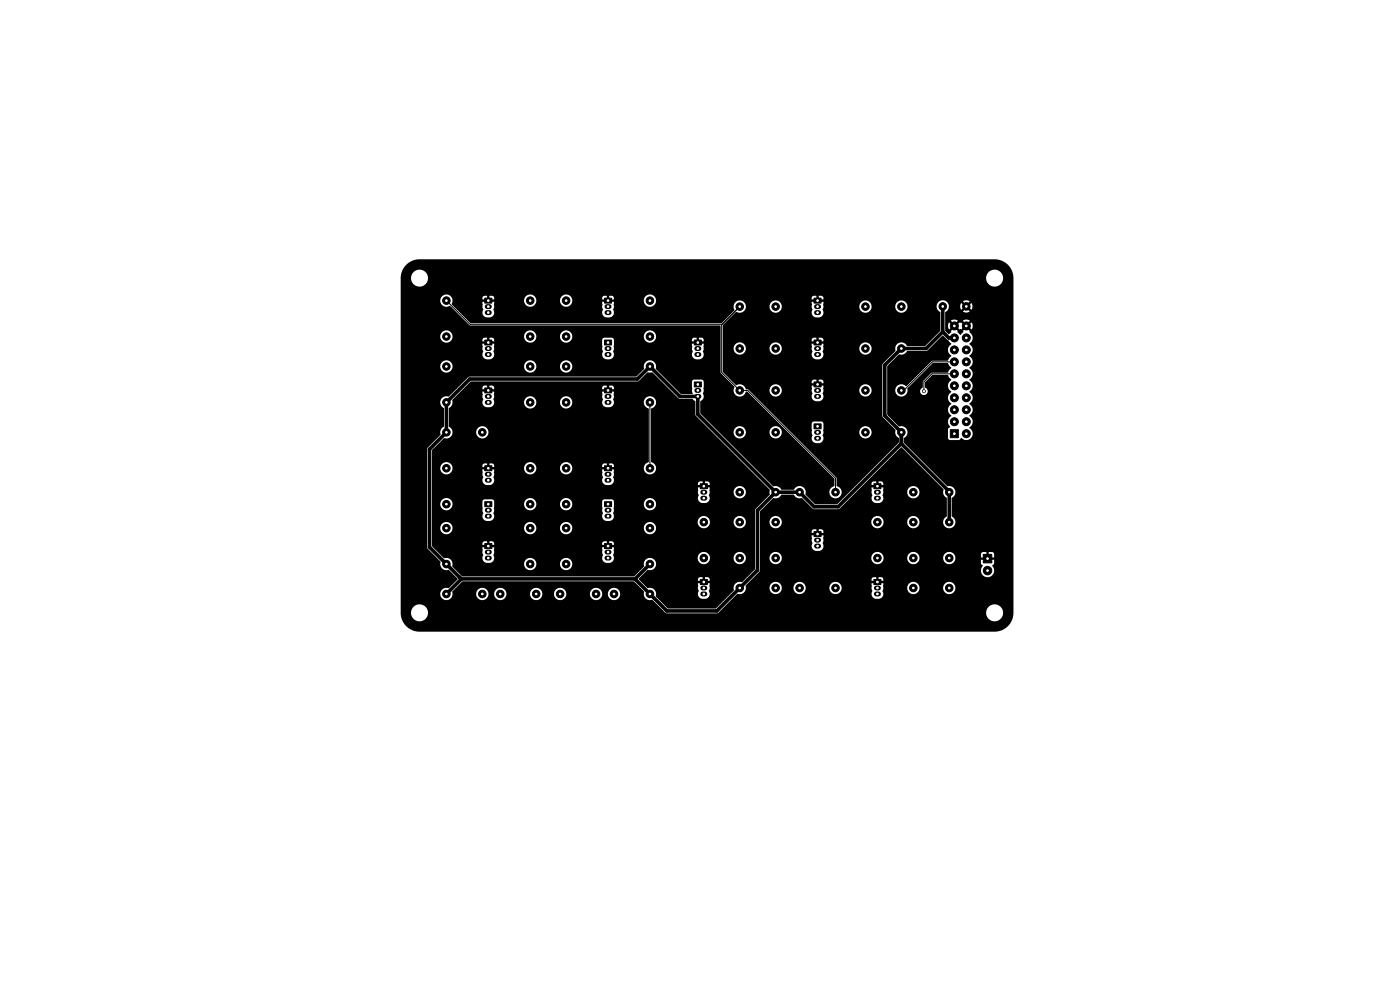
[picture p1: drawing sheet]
<svg xmlns="http://www.w3.org/2000/svg" width="297mm" height="210mm" viewBox="0 0 297 210" stroke-linecap="round" stroke-linejoin="round" font-family="sans-serif">
<g fill="#000" stroke="#000" stroke-width=".21">
<path d="M102.8 72.1h1.5v1.1h-1.5zM102.8 63.2h1.5v1.1h-1.5zM128.2 72.1h1.5v1.1h-1.5zM128.2 63.2h1.5v1.1h-1.5zM147.3 72.1h1.5v1.1h-1.5zM172.7 63.2h1.5v1.1h-1.5zM172.7 72.1h1.5v1.1h-1.5zM102.8 98.8h1.5v1.1h-1.5zM102.8 82.3h1.5v1h-1.5zM128.2 82.3h1.5v1h-1.5zM128.2 98.8h1.5v1.1h-1.5zM147.3 81h1.5v1.1h-1.5z"/>
<path d="M172.7 81h1.5v1.1h-1.5zM172.7 89.9h1.5v1.1h-1.5zM201.6 91.2h1.7v1.7h-1.7zM102.8 106.4h1.5v1.1h-1.5zM102.8 115.3h1.5v1.1h-1.5zM128.2 115.3h1.5v1.1h-1.5zM128.2 106.4h1.5v1.1h-1.5zM148.6 102.6h1.5v1.1h-1.5zM172.7 112.8h1.5v1h-1.5zM185.4 102.6h1.5v1.1h-1.5zM208.6 117.6h1.8v1.8h-1.8zM148.6 122.9h1.5v1.1h-1.5z"/>
<path d="M185.4 122.9h1.5v1.1h-1.5z"/>
<circle cx="94.7" cy="77.7" r=".8"/>
<circle cx="94.7" cy="71.4" r=".8"/>
<circle cx="94.7" cy="63.8" r=".8"/>
<circle cx="112.5" cy="71.4" r=".8"/>
<circle cx="112.5" cy="77.7" r=".8"/>
<circle cx="112.5" cy="63.8" r=".8"/>
<circle cx="120.1" cy="77.7" r=".8"/>
<circle cx="120.1" cy="71.4" r=".8"/>
<circle cx="120.1" cy="63.8" r=".8"/>
<circle cx="137.9" cy="71.4" r=".8"/>
<circle cx="137.9" cy="63.8" r=".8"/>
<circle cx="137.9" cy="77.7" r=".8"/>
<circle cx="156.9" cy="65" r=".8"/>
<circle cx="156.9" cy="73.9" r=".8"/>
<circle cx="164.5" cy="65" r=".8"/>
<circle cx="164.5" cy="73.9" r=".8"/>
<circle cx="183.6" cy="73.9" r=".8"/>
<circle cx="183.6" cy="65" r=".8"/>
<circle cx="191.2" cy="73.9" r=".8"/>
<circle cx="191.2" cy="65" r=".8"/>
<circle cx="200" cy="65" r=".8"/>
<circle cx="202.5" cy="71.7" r=".85"/>
<circle cx="202.5" cy="79.3" r=".85"/>
<circle cx="202.5" cy="74.2" r=".85"/>
<circle cx="202.5" cy="69.1" r=".85"/>
<circle cx="202.5" cy="76.8" r=".85"/>
<circle cx="205" cy="76.8" r=".85"/>
<circle cx="205" cy="74.2" r=".85"/>
<circle cx="205" cy="71.7" r=".85"/>
<circle cx="205" cy="79.3" r=".85"/>
<circle cx="205" cy="69.1" r=".85"/>
<circle cx="205" cy="65" r=".8"/>
<circle cx="94.7" cy="99.3" r=".8"/>
<circle cx="94.7" cy="91.7" r=".8"/>
<circle cx="94.7" cy="85.4" r=".8"/>
<circle cx="102.3" cy="91.7" r=".8"/>
<circle cx="112.5" cy="99.3" r=".8"/>
<circle cx="112.5" cy="85.4" r=".8"/>
<circle cx="120.1" cy="99.3" r=".8"/>
<circle cx="120.1" cy="85.4" r=".8"/>
<circle cx="137.9" cy="85.4" r=".8"/>
<circle cx="137.9" cy="99.3" r=".8"/>
<circle cx="156.9" cy="91.7" r=".8"/>
<circle cx="156.9" cy="82.8" r=".8"/>
<circle cx="164.5" cy="91.7" r=".8"/>
<circle cx="164.5" cy="82.8" r=".8"/>
<circle cx="183.6" cy="82.8" r=".8"/>
<circle cx="183.6" cy="91.7" r=".8"/>
<circle cx="191.2" cy="91.7" r=".8"/>
<circle cx="191.2" cy="82.8" r=".8"/>
<circle cx="196" cy="83" r=".3"/>
<circle cx="202.5" cy="84.4" r=".85"/>
<circle cx="202.5" cy="81.8" r=".85"/>
<circle cx="202.5" cy="89.5" r=".85"/>
<circle cx="202.5" cy="86.9" r=".85"/>
<circle cx="205" cy="89.5" r=".85"/>
<circle cx="205" cy="86.9" r=".85"/>
<circle cx="205" cy="84.4" r=".85"/>
<circle cx="205" cy="81.8" r=".85"/>
<circle cx="205" cy="92" r=".85"/>
<circle cx="94.7" cy="119.6" r=".8"/>
<circle cx="94.7" cy="106.9" r=".8"/>
<circle cx="94.7" cy="112" r=".8"/>
<circle cx="112.5" cy="106.9" r=".8"/>
<circle cx="112.5" cy="112" r=".8"/>
<circle cx="112.5" cy="119.6" r=".8"/>
<circle cx="120.1" cy="119.6" r=".8"/>
<circle cx="120.1" cy="106.9" r=".8"/>
<circle cx="120.1" cy="112" r=".8"/>
<circle cx="137.9" cy="112" r=".8"/>
<circle cx="137.9" cy="119.6" r=".8"/>
<circle cx="137.9" cy="106.9" r=".8"/>
<circle cx="149.3" cy="118.4" r=".8"/>
<circle cx="149.3" cy="110.8" r=".8"/>
<circle cx="156.9" cy="104.4" r=".8"/>
<circle cx="156.9" cy="118.4" r=".8"/>
<circle cx="156.9" cy="110.8" r=".8"/>
<circle cx="164.5" cy="104.4" r=".8"/>
<circle cx="164.5" cy="110.8" r=".8"/>
<circle cx="164.5" cy="118.4" r=".8"/>
<circle cx="169.6" cy="104.4" r=".8"/>
<circle cx="177.2" cy="104.4" r=".8"/>
<circle cx="186.1" cy="118.4" r=".8"/>
<circle cx="186.1" cy="110.8" r=".8"/>
<circle cx="193.8" cy="118.4" r=".8"/>
<circle cx="193.8" cy="104.4" r=".8"/>
<circle cx="193.8" cy="110.8" r=".8"/>
<circle cx="201.4" cy="118.4" r=".8"/>
<circle cx="201.4" cy="104.4" r=".8"/>
<circle cx="201.4" cy="110.8" r=".8"/>
<circle cx="94.7" cy="126" r=".8"/>
<circle cx="102.3" cy="126" r=".8"/>
<circle cx="106.1" cy="126" r=".8"/>
<circle cx="113.7" cy="126" r=".8"/>
<circle cx="118.8" cy="126" r=".8"/>
<circle cx="126.4" cy="126" r=".8"/>
<circle cx="130.3" cy="126" r=".8"/>
<circle cx="137.9" cy="126" r=".8"/>
<circle cx="156.9" cy="124.7" r=".8"/>
<circle cx="164.5" cy="124.7" r=".8"/>
<circle cx="169.6" cy="124.7" r=".8"/>
<circle cx="177.2" cy="124.7" r=".8"/>
<circle cx="193.8" cy="124.7" r=".8"/>
<circle cx="201.4" cy="124.7" r=".8"/>
<circle cx="209.5" cy="121" r=".9"/>
</g>
<g fill="none" stroke="#000" stroke-width="1.1">
<path d="M103.4 65h.4M103.4 66.3h.4M103.4 73.9h.4M103.4 75.2h.4M128.8 65h.4M128.8 66.3h.4M128.8 73.9h.4M128.8 75.2h.4M147.8 73.9h.5M147.8 75.2h.5M173.2 65h.5M173.2 66.3h.5"/>
<path d="M173.2 73.9h.5M173.2 75.2h.5M103.4 84.1h.4M103.4 85.4h.4M128.8 84.1h.4M128.8 85.4h.4M147.8 82.8h.5M147.8 84.1h.5M173.2 82.8h.5M173.2 84.1h.5M173.2 91.7h.5M173.2 93h.5"/>
<path d="M103.4 117.1h.4M103.4 118.4h.4M103.4 108.2h.4M103.4 109.5h.4M103.4 100.6h.4M103.4 101.9h.4M128.8 117.1h.4M128.8 118.4h.4M128.8 108.2h.4M128.8 109.5h.4M128.8 100.6h.4M128.8 101.9h.4"/>
<path d="M149.1 104.4h.4M149.1 105.7h.4M173.2 114.6h.5M173.2 115.8h.5M185.9 104.4h.5M185.9 105.7h.5M149.1 124.7h.4M149.1 126h.4M185.9 124.7h.5M185.9 126h.5"/>
</g>
<path d="M200 70.4l-3.5 3.5h-5.3l-3.5 3.6v10.7l3.5 3.5v2.4l10.2 10.2v6.5M200 65v5.4M200 70.4l1.3 1.3h1.2M191.2 94.1l-13.4 13.4h-5.1l-3.1-3.1h-5.1M137.9 119.7l-3.2 3.1M164.5 104.4l-3.8 3.9v12.7l-8.6 8.6h-10.6l-6.8-6.8M164.5 104.4l-16.5-16.5v-3.8h-3.8l-6.3-6.4-2.7 2.7h-35.5l-5 5v6.3l-3.6 3.6v20.8l6.8 6.7-3.2 3.2M97.8 122.8h36.9" fill="none" stroke="#000" stroke-width=".76"/>
<path d="M94.7 63.8l5 5h53.5M156.9 65l-3.8 3.9v10.1l3.8 3.8h1.7l18.6 18.7v2.9M202.5 76.8h-4.7l-6.1 6h-.5M202.5 76.8h.1M202.5 79.3h-4.8l-1.7 1.7v2M137.9 85.4v13.9" fill="none" stroke="#000" stroke-width=".21"/>
<path d="M86 56.3l1.5-1 1.5-.3h122l1.6 .3a4 4 0 0 1 2 1.9l.4 1.8v71l-.3 1.5a4 4 0 0 1-2.3 2.2l-1.4 .3h-122l-1.5-.3a4 4 0 0 1-2.2-2.2l-.3-1.6h2.2a1.8 1.8 0 0 0 2.5 1.8 1.8 1.8 0 0 0 .4-3.1 1.8 1.8 0 0 0-2.9 1v.3h-2.2v-34.7h5.6v20.9l2.9 3.1a1.38 1.38 0 0 0 .3 1.4 1.38 1.38 0 0 0 1.4 .3l1.9 1.9-1.9 2a1.31 1.31 0 0 0-1.8 .9 1.31 1.31 0 0 0 1.2 1.6 1.31 1.31 0 0 0 1.4-1.4h5v.2a1.3 1.3 0 0 0 1.4 1.2 1.3 1.3 0 0 0 1.2-1.4h1.2v.2a1.3 1.3 0 0 0 1.4 1.2 1.3 1.3 0 0 0 1.2-1.4h5v.2a1.3 1.3 0 0 0 1.5 1.2 1.3 1.3 0 0 0 1.2-1.4h2.4v.2a1.3 1.3 0 0 0 1.4 1.2 1.3 1.3 0 0 0 1.2-1.4h5v.2a1.3 1.3 0 0 0 1.5 1.2 1.3 1.3 0 0 0 1.2-1.4h1.2v.2a1.3 1.3 0 0 0 1.9 1 1.3 1.3 0 0 0 0-2.2 1.3 1.3 0 0 0-1.9 1h-1.2l-.1-.2a1.3 1.3 0 0 0-1.3-1 1.3 1.3 0 0 0-1.3 1.2h-5v-.2a1.3 1.3 0 0 0-1.4-1 1.3 1.3 0 0 0-1.2 1.2h-2.4l-.1-.2a1.3 1.3 0 0 0-1.3-1 1.3 1.3 0 0 0-1.3 1.2h-5v-.2a1.3 1.3 0 0 0-1.4-1 1.3 1.3 0 0 0-1.2 1.2h-1.2v-.2a1.3 1.3 0 0 0-1.4-1 1.3 1.3 0 0 0-1.2 1.2h-5l-.1-.4 2.3-2.2h36.2l2.3 2.2a1.38 1.38 0 0 0 .3 1.4 1.38 1.38 0 0 0 1.4 .4l3 2.8h10.7l.4-.2h56.7v.2a1.8 1.8 0 0 0 2.7 1.4 1.8 1.8 0 0 0 0-3 1.8 1.8 0 0 0-2.7 1.4h-56.7l3.9-3.9a1.39 1.39 0 0 0 1.8-1.4h5v.2a1.3 1.3 0 0 0 1.5 1.2 1.3 1.3 0 0 0 1.2-1.4h2.4v.2a1.3 1.3 0 0 0 1.4 1.2 1.3 1.3 0 0 0 1.2-1.4h5v.2a1.3 1.3 0 0 0 1.5 1.2 1.3 1.3 0 0 0 1.2-1.4h6.3v.2a.84 .84 0 0 1 0 1.1 1.03 1.03 0 0 0 .9 1.1h.9a1.17 1.17 0 0 0 .5-1.7l.2-.7h5.1a1.3 1.3 0 0 0 1.3 1.4 1.3 1.3 0 0 0 1.3-1.4h5v.2a1.3 1.3 0 0 0 2 1 1.3 1.3 0 0 0 0-2.2 1.3 1.3 0 0 0-2 1h-5l-.1-.2a1.3 1.3 0 0 0-1.3-1 1.3 1.3 0 0 0-1.2 1.2h-5.1v-.9h-1v-.5h1l-.1-.5-.4-.3h-.5v.8h-.5v-.8l-.9 .2-.1 .6h1v.5h-1v.9h-6.3a1.3 1.3 0 0 0-1.4-1.2 1.3 1.3 0 0 0-1.3 1.2h-5v-.2a1.3 1.3 0 0 0-1.4-1 1.3 1.3 0 0 0-1.2 1.2h-2.4l-.1-.2a1.3 1.3 0 0 0-1.3-1 1.3 1.3 0 0 0-1.3 1.2h-5v-.4l2.9-2.9 .1-.4h46.9a1.43 1.43 0 0 0 2 1.4 1.43 1.43 0 0 0 .4-2.4l.4-.4v-.7h-1v-.5h1l-.1-.9-.3-.3h-.7v1h-.6v-1h-.6l-.4 .3-.1 .9h1v.5h-1v.7l.4 .5-.4 .9h-46.9v-2.6h2v.2a1.3 1.3 0 0 0 1.5 1.2 1.3 1.3 0 0 0 1.2-1.4h18.9v.2a1.3 1.3 0 0 0 1.4 1.2 1.3 1.3 0 0 0 1.2-1.4h5.1v.2a1.3 1.3 0 0 0 1.4 1.2 1.3 1.3 0 0 0 1.2-1.4h5v.2a1.3 1.3 0 0 0 2 1 1.3 1.3 0 0 0 0-2.2 1.3 1.3 0 0 0-2 1h-5l-.1-.2a1.3 1.3 0 0 0-1.3-1 1.3 1.3 0 0 0-1.2 1.2h-5.1v-.2a1.3 1.3 0 0 0-1.4-1 1.3 1.3 0 0 0-1.2 1.2h-18.9l-.1-.2a1.3 1.3 0 0 0-1.3-1 1.3 1.3 0 0 0-1.3 1.2h-2v-3.8h11v.2a.84 .84 0 0 1 0 1 1.03 1.03 0 0 0 .9 1.2l.9-.1a1.14 1.14 0 0 0 .5-1.7l.2-.4v-1.1l-1-.1v-.4h1l-.1-.6-.4-.2h-.5v.7h-.5v-.7l-.9 .1-.1 .7h1v.4l-1 .1v.9h-11v-3.8h2a1.3 1.3 0 0 0 1.3 1.4 1.3 1.3 0 0 0 1.4-1.4h18.9v.2a1.3 1.3 0 0 0 1.4 1.2 1.3 1.3 0 0 0 1.2-1.4h5.1v.2a1.3 1.3 0 0 0 1.9 1 1.3 1.3 0 0 0 0-2.3 1.3 1.3 0 0 0-1.9 1.1h-5.1v-.2a1.3 1.3 0 0 0-1.3-1 1.3 1.3 0 0 0-1.3 1.2h-18.9l-.1-.2a1.3 1.3 0 0 0-1.3-1 1.3 1.3 0 0 0-1.3 1.2h-2v-2.2l2.9-2.9a1.46 1.46 0 0 0 1.7-.7h2.6a1.46 1.46 0 0 0 1.8 .8l2.3 2.3h5.4l3.8-3.7h3.2l.2 .8a1.02 1.02 0 0 0 .7 1.6h.9a1.14 1.14 0 0 0 .5-1.7l.2-.7h5.1a1.3 1.3 0 0 0 1.8 1.3 1.3 1.3 0 0 0 .3-2.2 1.3 1.3 0 0 0-2.1 .7v.2h-5.1v-.9h-1v-.5h1l-.2-.6-.8-.2v.8h-.5v-.8h-.6l-.4 .3v.5h1v.5h-1v.9h-3.2l9.5-9.4 9 8.9a1.58 1.58 0 0 0 .7 1.9v3.9a1.33 1.33 0 0 0-.4 2 1.33 1.33 0 0 0 2-.1 1.33 1.33 0 0 0-.6-2v-3.9a1.35 1.35 0 0 0 .7-1.7 1.35 1.35 0 0 0-1.7-.8l-9.1-9.2-.1-.9a1.38 1.38 0 0 0 .7-1.8 1.38 1.38 0 0 0-1.7-.8l-2.5-2.4v-10.3l2.5-2.5a1.57 1.57 0 0 0 1.8-.8h4.2l3.3-3.2 1.8 1.7a1.6 1.6 0 0 0-.5 2l.5 .6-.7 1-3.4 .1-5.4 5.3a1.33 1.33 0 0 0-2.1 0 1.33 1.33 0 0 0 .5 2.1 1.33 1.33 0 0 0 1.8-1.1v-.5l5.4-5.4h3.2l.7 1-.7 1-3.5 .1-1.8 1.8v1.2a.82 .82 0 0 0-.6 1.1 .82 .82 0 0 0 1.1 .5 .82 .82 0 0 0 .3-1.2l-.4-.3v-1.1l1.6-1.6h3.2l.8 1.1a1.48 1.48 0 0 0 0 2.5 1.48 1.48 0 0 0 0 2.6 1.48 1.48 0 0 0 0 2.5 1.52 1.52 0 0 0-.2 2.4l-.5 .4v1.9l.2 .3 .3 .2 1.8-.1 .4-.4a1.46 1.46 0 0 0 1.5 .4 1.46 1.46 0 0 0 1.1-1.2 1.7 1.7 0 0 0-.8-1.4 1.48 1.48 0 0 0 0-2.5 1.48 1.48 0 0 0 0-2.6 1.48 1.48 0 0 0 0-2.5 1.48 1.48 0 0 0 0-2.5 1.48 1.48 0 0 0 0-2.6 1.48 1.48 0 0 0 0-2.5 1.48 1.48 0 0 0 0-2.6 1.48 1.48 0 0 0 0-2.5l.2-.1-.7-.7 .4-.3 .7 .5a1.34 1.34 0 0 0-.1-1.4l-.6 .6-.4-.3 .6-.7a1.34 1.34 0 0 0-1.5 0l.7 .7-.4 .3-.6-.6-.2 .1-.1-.1-.7 .6-.3-.3 .6-.7a1.33 1.33 0 0 0-1.5 0l.6 .7-.3 .3-.7-.6a1.34 1.34 0 0 0 0 1.5l.7-.6 .3 .3-.6 .7 .1 .2-.5 .4-.8-.7v-3.9l.6-.6 .2-.8h2.4l.2 .8 .7-.7 .4 .4-.7 .7a1.29 1.29 0 0 0 1.4 0l-.7-.7 .4-.4 .7 .7a1.29 1.29 0 0 0 0-1.4l-.7 .7-.4-.4 .7-.7a1.29 1.29 0 0 0-1.4 0l.7 .7-.4 .4-.7-.7-.2 .6h-2.4a1.33 1.33 0 0 0-2.1-.9 1.33 1.33 0 0 0 .3 2.3v3.9l-3.3 3.2h-3.8a1.35 1.35 0 0 0-1.7-.7 1.35 1.35 0 0 0-.7 1.8l-2.8 2.9v10.9l2.8 2.9a1.46 1.46 0 0 0 .7 1.8v.9l-13.1 13.1h-4.7l-2-2a1.37 1.37 0 0 0-.8-1.8 1.37 1.37 0 0 0-1.7 .7h-2.6a1.46 1.46 0 0 0-1.8-.8l-11.5-11.5h3.1v.2a1.3 1.3 0 0 0 1.4 1.2 1.3 1.3 0 0 0 1.2-1.4h5v.2a1.3 1.3 0 0 0 2 1 1.3 1.3 0 0 0 0-2.2 1.3 1.3 0 0 0-2 1h-5v-.2a1.3 1.3 0 0 0-1.4-1 1.3 1.3 0 0 0-1.2 1.2h-3.1l-3.9-3.9v-2.6a1.17 1.17 0 0 0 .5-1.7l.2-.5v-1.9l-.3-.4-1.8-.1-.4 .3 .1 2.8h-2.4l-5.4-5.4a1.34 1.34 0 0 0-1.3-1.8 1.34 1.34 0 0 0-1.2 1.9l-1.6 1.6h-35.4l-4.4 4.2a1.35 1.35 0 0 0-1.7 .8 1.35 1.35 0 0 0 .7 1.7v3.9a1.46 1.46 0 0 0-.8 1.8l-2.8 2.9h-5.6v-17.6h8.4a1.3 1.3 0 0 0 1.3 1.4 1.3 1.3 0 0 0 1.3-1.4h15.2v.2a1.3 1.3 0 0 0 1.4 1.2 1.3 1.3 0 0 0 1.2-1.4h5v.2a1.3 1.3 0 0 0 2 1.1 1.3 1.3 0 0 0 0-2.3 1.3 1.3 0 0 0-2 1h-5a1.3 1.3 0 0 0-1.3-1.2 1.3 1.3 0 0 0-1.3 1.2h-15.2a1.3 1.3 0 0 0-1.3-1.2 1.3 1.3 0 0 0-1.3 1.2h-8.4v-3.8h17.3v.2a.84 .84 0 0 1 0 1.1 1.03 1.03 0 0 0 1 1.1h.8a1.14 1.14 0 0 0 .6-1.7l.1-.5v-1.1h-.9v-.5h.9v-.5l-.4-.3h-.6v.8h-.5v-.8l-.8 .2-.2 .6h1v.5h-1v.9h-17.3v-2.5h8.4a1.3 1.3 0 0 0 1.3 1.4 1.3 1.3 0 0 0 1.3-1.4h15.2v.2a1.3 1.3 0 0 0 1.4 1.2 1.3 1.3 0 0 0 1.2-1.4h5v.2a1.31 1.31 0 0 0 1 1.2 1.31 1.31 0 0 0 1.4-.6h6.5v1.9l.2 .6a1.02 1.02 0 0 0 .8 1.6h.8a1.14 1.14 0 0 0 .6-1.7l.1-.7h16.6v.2a.84 .84 0 0 1 0 1.1 1.03 1.03 0 0 0 .9 1.1h.9a1.14 1.14 0 0 0 .5-1.7l.2-.5v-1.1h-1v-.5h1l-.1-.5-.4-.3h-.5v.8h-.5v-.8l-.9 .2-.1 .6h1v.5h-1v.9h-16.6v-1.8l-.4-.4h-1.7l-.4 .5h-6.5l.2-.8h15.2a1.3 1.3 0 0 0 1.8 1.3 1.3 1.3 0 0 0 .3-2.2 1.3 1.3 0 0 0-2.1 .7v.2h-15.2a1.3 1.3 0 0 0-1.3-1.2 1.3 1.3 0 0 0-1.3 1.2h-5v-.1a1.3 1.3 0 0 0-1.4-1.1 1.3 1.3 0 0 0-1.2 1.2h-15.2v-.1a1.3 1.3 0 0 0-1.4-1.1 1.3 1.3 0 0 0-1.2 1.2h-8.4v-7.6h8.4v.2a1.42 1.42 0 0 0 2.1 1l4.2 4.1h53l.2 .2v9.8l2.9 3.1a1.36 1.36 0 0 0 .7 1.9 1.36 1.36 0 0 0 1.8-1l.3 .1 18.4 18.4v1.6a1.32 1.32 0 0 0-.9 2 1.32 1.32 0 0 0 2.2 .1 1.32 1.32 0 0 0-.8-2.1l-.1-1.8-11.4-11.4h6.2v1.9l.2 .6a1.02 1.02 0 0 0 .7 1.6h.9a1.14 1.14 0 0 0 .5-1.7l.2-.7h7.6a1.3 1.3 0 0 0 1.8 1.3 1.3 1.3 0 0 0 .3-2.2 1.3 1.3 0 0 0-2.1 .7v.2h-7.6v-1.8l-.5-.4h-1.6l-.4 .5h-6.2l-7.2-7.2h4.4v.2a1.3 1.3 0 0 0 1.5 1.2 1.3 1.3 0 0 0 1.2-1.4h6.3l.2 .8a1.02 1.02 0 0 0 .7 1.6h.9a1.17 1.17 0 0 0 .5-1.7l.2-.7h7.6a1.3 1.3 0 0 0 1.8 1.3 1.3 1.3 0 0 0 .3-2.2 1.3 1.3 0 0 0-2.1 .7v.2h-7.6v-.9h-1v-.5h1l-.2-.6-.8-.2v.8h-.5v-.8h-.6l-.4 .3v.5h1v.5h-1v.9h-6.3a1.3 1.3 0 0 0-1.4-1.2 1.3 1.3 0 0 0-1.3 1.2h-4.4l-.5-.1a1.54 1.54 0 0 0-2.2-.9l-2.8-2.8v-5.1h2.3v.2a1.3 1.3 0 0 0 1.4 1.2 1.3 1.3 0 0 0 1.2-1.4h5v.2a1.3 1.3 0 0 0 1.5 1.2 1.3 1.3 0 0 0 1.2-1.4h6.3v.2a.84 .84 0 0 1 0 1.1 1.03 1.03 0 0 0 .9 1.1h.9a1.14 1.14 0 0 0 .5-1.7l.2-.7h7.6a1.3 1.3 0 0 0 1.8 1.3 1.3 1.3 0 0 0 .3-2.2 1.3 1.3 0 0 0-2.1 .7v.2h-7.6v-.9h-1v-.5h1l-.2-.6-.8-.2v.8h-.5v-.8h-.6l-.4 .3v.5h1v.5h-1v.9h-6.3a1.3 1.3 0 0 0-1.3-1.2 1.3 1.3 0 0 0-1.4 1.2h-5v-.2a1.3 1.3 0 0 0-1.4-1 1.3 1.3 0 0 0-1.2 1.2h-2.3v-4.8l2.9-2.9a1.34 1.34 0 0 0 2-1.2h5v.2a1.3 1.3 0 0 0 1.5 1.2 1.3 1.3 0 0 0 1.2-1.4h6.3v.2a.84 .84 0 0 1 0 1.1 1.03 1.03 0 0 0 .9 1.1h.9a1.14 1.14 0 0 0 .5-1.7l.2-.7h7.6a1.3 1.3 0 0 0 1.3 1.4 1.3 1.3 0 0 0 1.3-1.4h5v.2a1.3 1.3 0 0 0 2 1.1 1.3 1.3 0 0 0 0-2.3 1.3 1.3 0 0 0-2 1h-5v-.2a1.3 1.3 0 0 0-1.4-1 1.3 1.3 0 0 0-1.2 1.2h-7.6v-.9h-1v-.5h1l-.2-.6-.8-.2v.8h-.5v-.8h-.6l-.4 .3v.5h1v.5h-1v.9h-6.3a1.3 1.3 0 0 0-1.3-1.2 1.3 1.3 0 0 0-1.4 1.2h-5v-.2a1.35 1.35 0 0 0-1.9-.8 1.35 1.35 0 0 0-.5 2l-2.8 2.7h-53.1l-3.7-3.7h6.1l.2 .8a1.02 1.02 0 0 0 .8 1.6h.8a1.14 1.14 0 0 0 .6-1.7l.1-.5v-1.1h-.9l.1-.3h7.2a1.3 1.3 0 0 0 1.3 1.4 1.3 1.3 0 0 0 1.3-1.4h5v.2a1.3 1.3 0 0 0 1.9 1h7v.2a.84 .84 0 0 1 0 1.1 1.03 1.03 0 0 0 1 1.1h.8a1.14 1.14 0 0 0 .6-1.7l.1-.5v-1.1h-.9l.1-.3h7.2a1.3 1.3 0 0 0 1.8 1.3 1.3 1.3 0 0 0 .3-2.2 1.3 1.3 0 0 0-2.1 .7v.2h-7.2l-.1-.2h.9l-.1-.6-.9-.2v.8h-.5v-.8h-.5l-.4 .3-.1 .5h1v.5h-1v.9h-7h.1a1.3 1.3 0 0 0 0-2.2 1.3 1.3 0 0 0-2 1h-5v-.2a1.3 1.3 0 0 0-1.4-1 1.3 1.3 0 0 0-1.2 1.2h-7.2l-.1-.2h.9l-.1-.6-.9-.2v.8h-.5v-.8h-.5l-.4 .3-.1 .5h1v.5h-1v.9h-6.1l-.4-.4a1.32 1.32 0 0 0-.6-1.9 1.32 1.32 0 0 0-1.8 1.1h-8.4v-4.8h2.2a1.8 1.8 0 0 0 1.8 1.9 1.8 1.8 0 0 0 1.8-1.9h118.4v.2a1.8 1.8 0 0 0 2.7 1.4 1.8 1.8 0 0 0 0-3 1.8 1.8 0 0 0-2.7 1.4h-118.4v-.3a1.8 1.8 0 0 0-1.9-1.4 1.8 1.8 0 0 0-1.7 1.7h-2.2l.3-1.3zM96.8 84h5.5v.2a.84 .84 0 0 1 0 1.1 1.03 1.03 0 0 0 1 1.1l.8-.1a1.03 1.03 0 0 0 .7-1h6.4v.2a1.3 1.3 0 0 0 1.4 1.2 1.3 1.3 0 0 0 1.2-1.4h5v.2a1.3 1.3 0 0 0 2 1 1.3 1.3 0 0 0 0-2.3 1.3 1.3 0 0 0-2 1.1h-5v-.2a1.3 1.3 0 0 0-1.4-1 1.3 1.3 0 0 0-1.2 1.2h-6.4l-.2-.6 .2-.7h22.9v.2a.84 .84 0 0 1 0 1.1 1.03 1.03 0 0 0 1 1.1l.8-.1a1.03 1.03 0 0 0 .7-1h6.4l.3 .9 .7 .5v11.3a1.32 1.32 0 0 0-.9 2 1.32 1.32 0 0 0 2.2 .1 1.32 1.32 0 0 0-.8-2.1v-11.3a1.31 1.31 0 0 0 1.1-1.4 1.31 1.31 0 0 0-1.3-1.2 1.31 1.31 0 0 0-1.3 1.2h-6.4l-.2-.6 .2-.5v-1.1h-.9v-.5h.9v-.5l-.4-.3h-.6v.7h-.5v-.7l-.8 .1-.2 .7h1v.5h-1v.9h-22.9v-.9h-.9v-.5h.9v-.5l-.4-.3h-.6v.7h-.5v-.7l-.8 .1-.2 .7h1v.5h-1v.9h-5.5l3.1-3.1h35.4l2-1.9h1.1l5.5 5.5 3 .1 .6 .5 .1 3.1 15.7 15.7v1.1l-3.1 3.2v12.6l-2.7 2.7a1.42 1.42 0 0 0-1.5 .3 1.42 1.42 0 0 0-.3 1.5l-3.9 3.8h-10.1l-2.6-2.6a1.38 1.38 0 0 0-.3-1.4 1.38 1.38 0 0 0-1.5-.4l-.1-.1h10.9l.1 .8a1.02 1.02 0 0 0 .8 1.6h.8a1.17 1.17 0 0 0 .6-1.7l.2-.5v-1.1h-1v-.5h1l-.1-.5-.4-.3h-.5v.8h-.5v-.8l-.9 .2-.1 .6h.9v.5h-.9v.9h-10.9l-1.7-1.7 1.9-2a1.33 1.33 0 0 0 1.8-1.2 1.33 1.33 0 0 0-1.6-1.4 1.33 1.33 0 0 0-1 1.9l-2.1 2.1h-36.4l-2.2-2.2 .1-.6h15.2v.3a1.3 1.3 0 0 0 1.4 1.2 1.3 1.3 0 0 0 1.2-1.5h5v.3a1.3 1.3 0 0 0 2 1 1.3 1.3 0 0 0 0-2.3 1.3 1.3 0 0 0-2 1h-5v-.1a1.3 1.3 0 0 0-1.4-1.1 1.3 1.3 0 0 0-1.2 1.2h-15.2v-.1a1.4 1.4 0 0 0-1.8-1l-1.4-1.4h9.5l.2 .8a1.02 1.02 0 0 0 .8 1.6h.8a1.14 1.14 0 0 0 .6-1.7l.1-.7h22.9v.2a.84 .84 0 0 1 0 1.1 1.03 1.03 0 0 0 1 1.1h.8a1.03 1.03 0 0 0 .7-1.1h17.8v.2a1.3 1.3 0 0 0 1.4 1.2 1.3 1.3 0 0 0 1.2-1.4h5v.2a1.3 1.3 0 0 0 2 1 1.3 1.3 0 0 0 0-2.2 1.3 1.3 0 0 0-2 1h-5v-.2a1.3 1.3 0 0 0-1.4-1 1.3 1.3 0 0 0-1.2 1.2h-17.8l-.2-.6 .2-.5v-1.1h-.9v-.5h.9v-.5l-.4-.3h-.6v.8h-.5v-.8l-.8 .2-.2 .6h1v.5h-1v.9h-22.9v-.9h-.9v-.5h.9v-.5l-.4-.3h-.6v.8h-.5v-.8l-.8 .2-.2 .6h1v.5h-1v.9h-9.5l-1.2-1.2v-3.9h1.8a1.3 1.3 0 0 0 1.3 1.4 1.3 1.3 0 0 0 1.3-1.4h15.2v.2a1.3 1.3 0 0 0 1.4 1.2 1.3 1.3 0 0 0 1.2-1.4h5v.2a1.3 1.3 0 0 0 1.4 1.2 1.3 1.3 0 0 0 1.2-1.4h15.2v.2a1.3 1.3 0 0 0 2 1 1.3 1.3 0 0 0 0-2.2 1.3 1.3 0 0 0-2 1h-15.2v-.2a1.3 1.3 0 0 0-1.4-1 1.3 1.3 0 0 0-1.2 1.2h-5l-.1-.2a1.3 1.3 0 0 0-1.3-1 1.3 1.3 0 0 0-1.2 1.2h-15.2v-.2a1.3 1.3 0 0 0-1.4-1 1.3 1.3 0 0 0-1.2 1.2h-1.8v-1.2h56.4v.2a1.3 1.3 0 0 0 1.4 1.2 1.3 1.3 0 0 0 1.2-1.4h5v.2a1.3 1.3 0 0 0 2 1 1.3 1.3 0 0 0 0-2.3 1.3 1.3 0 0 0-2 1.1h-5v-.2a1.3 1.3 0 0 0-1.4-1 1.3 1.3 0 0 0-1.2 1.2h-56.4v-3.9h1.8v.3a1.3 1.3 0 0 0 1.6 1.1 1.3 1.3 0 0 0 .9-1.8h6.4v1.9l.2 .6a1.02 1.02 0 0 0 .8 1.6h.8a1.14 1.14 0 0 0 .6-1.7l.1-.5v-1.5h6.4a1.3 1.3 0 0 0 1.3 1.5 1.3 1.3 0 0 0 1.3-1.5h5v.3a1.3 1.3 0 0 0 1.6 1.1 1.3 1.3 0 0 0 .9-1.8h6.4v1.9l.2 .6a1.02 1.02 0 0 0 .8 1.6h.8a1.14 1.14 0 0 0 .6-1.7l.1-.5v-1.5h6.4a1.3 1.3 0 0 0 1.8 1.4 1.3 1.3 0 0 0 .3-2.2 1.3 1.3 0 0 0-2.1 .6v.2h-6.4v-.6l-.4-.3h-1.7l-.4 .5h-6.4a1.3 1.3 0 0 0-1.4-.7 1.3 1.3 0 0 0-1.1 1.1h-5v-.1a1.3 1.3 0 0 0-1.4-1.1 1.3 1.3 0 0 0-1.2 1.2h-6.4v-.6l-.4-.3h-1.7l-.4 .5h-6.4l-.1-.1a1.3 1.3 0 0 0-1.4-.6 1.3 1.3 0 0 0-1 1.1h-1.8v-2.5h56.5v.2a.84 .84 0 0 1 0 1.1 1.03 1.03 0 0 0 .9 1.1h.8a1.14 1.14 0 0 0 .6-1.7l.2-.7h5a1.3 1.3 0 0 0 1.8 1.3 1.3 1.3 0 0 0 .4-2.2 1.3 1.3 0 0 0-2.1 .7l-.1 .2h-5v-.9h-1v-.5h1l-.2-.6-.8-.2v.8h-.5v-.8h-.6l-.4 .3v.5h.9v.5h-.9v.9h-56.5v-5.1h1.8a1.3 1.3 0 0 0 1.9 1.3h7v.2a.84 .84 0 0 1 0 1.1 1.03 1.03 0 0 0 1 1.1h.8a1.14 1.14 0 0 0 .6-1.7l.1-.5v-1.1h-.9l.1-.4h7.2v.2a1.3 1.3 0 0 0 1.4 1.2 1.3 1.3 0 0 0 1.2-1.4h5v.2a1.3 1.3 0 0 0 1.9 1.1h7v.2a.84 .84 0 0 1 0 1.1 1.03 1.03 0 0 0 1 1.1h.8a1.12 1.12 0 0 0 .6-1.7l.1-.5v-1.1h-.9v-.5h.9v-.5l-.4-.3h-.6v.7h-.5v-.7l-.8 .1-.2 .7h1v.5h-1v.9h-7a1.3 1.3 0 0 0 .1-2.3 1.3 1.3 0 0 0-2 1h-5v-.1a1.3 1.3 0 0 0-1.4-1.1 1.3 1.3 0 0 0-1.2 1.2h-7.2l-.1-.1h.9l-.1-.7-.9-.1v.7h-.5v-.7h-.5l-.4 .3-.1 .5h1v.5h-1v.9h-7a1.3 1.3 0 0 0 .1-2.3 1.3 1.3 0 0 0-2 1h-1.8v-3.6l2.6-2.6a1.39 1.39 0 0 0 1.8-1.4h5v.2a1.3 1.3 0 0 0 2 1 1.3 1.3 0 0 0 0-2.2 1.3 1.3 0 0 0-2 1h-5l-.2-.6-.6-.6v-3.8a1.58 1.58 0 0 0 .8-1.8zM202.6 69.6l.3-.3 .7 .6 .1-.1 .2 .1 .6-.6 .4 .3-.7 .7 .1 .2-.6 .5-.6-.5 .1-.2z" fill="#000"/>
<g fill="#fff" stroke="#fff" stroke-width=".21">
<circle cx="196" cy="83" r=".15"/>
<circle cx="156.9" cy="82.8" r=".17"/>
<circle cx="164.6" cy="82.8" r=".17"/>
<circle cx="112.5" cy="112" r=".17"/>
<circle cx="112.5" cy="119.6" r=".17"/>
<circle cx="164.6" cy="110.8" r=".17"/>
<circle cx="164.6" cy="118.4" r=".17"/>
<circle cx="173.4" cy="63.8" r=".17"/>
<circle cx="173.4" cy="65" r=".17"/>
<circle cx="173.4" cy="66.3" r=".17"/>
<circle cx="200" cy="65" r=".17"/>
<circle cx="205" cy="65" r=".17"/>
<circle cx="173.4" cy="81.5" r=".17"/>
<circle cx="173.4" cy="82.8" r=".17"/>
<circle cx="173.4" cy="84.1" r=".17"/>
<circle cx="186.1" cy="123.5" r=".17"/>
<circle cx="186.1" cy="124.7" r=".17"/>
<circle cx="186.1" cy="126" r=".17"/>
<circle cx="129" cy="72.7" r=".17"/>
<circle cx="129" cy="73.9" r=".17"/>
<circle cx="129" cy="75.2" r=".17"/>
<circle cx="106.1" cy="126" r=".17"/>
<circle cx="113.8" cy="126" r=".17"/>
<circle cx="186.1" cy="110.8" r=".17"/>
<circle cx="186.1" cy="118.4" r=".17"/>
<circle cx="156.9" cy="65" r=".17"/>
<circle cx="164.6" cy="65" r=".17"/>
<circle cx="89" cy="130" r=".17"/>
<circle cx="89" cy="59" r=".18"/>
<circle cx="129" cy="115.8" r=".17"/>
<circle cx="129" cy="117.1" r=".17"/>
<circle cx="129" cy="118.4" r=".17"/>
<circle cx="112.5" cy="63.8" r=".17"/>
<circle cx="112.5" cy="71.4" r=".17"/>
<circle cx="120.1" cy="85.4" r=".17"/>
<circle cx="112.5" cy="85.4" r=".17"/>
<circle cx="202.5" cy="92" r=".17"/>
<circle cx="205" cy="92" r=".17"/>
<circle cx="202.5" cy="89.5" r=".17"/>
<circle cx="205" cy="89.5" r=".17"/>
<circle cx="202.5" cy="86.9" r=".17"/>
<circle cx="205" cy="86.9" r=".17"/>
<circle cx="202.5" cy="84.4" r=".17"/>
<circle cx="205" cy="84.4" r=".17"/>
<circle cx="202.5" cy="81.8" r=".17"/>
<circle cx="205" cy="81.8" r=".17"/>
<circle cx="202.5" cy="79.3" r=".17"/>
<circle cx="205" cy="79.3" r=".17"/>
<circle cx="202.5" cy="76.8" r=".17"/>
<circle cx="205" cy="76.8" r=".17"/>
<circle cx="202.5" cy="74.2" r=".17"/>
<circle cx="205" cy="74.2" r=".17"/>
<circle cx="202.5" cy="71.7" r=".17"/>
<circle cx="205" cy="71.7" r=".17"/>
<circle cx="202.5" cy="69.1" r=".17"/>
<circle cx="205" cy="69.1" r=".17"/>
<circle cx="112.5" cy="77.7" r=".17"/>
<circle cx="120.1" cy="77.7" r=".17"/>
<circle cx="169.6" cy="124.7" r=".17"/>
<circle cx="177.3" cy="124.7" r=".17"/>
<circle cx="94.7" cy="99.3" r=".17"/>
<circle cx="94.7" cy="106.9" r=".17"/>
<circle cx="191.2" cy="82.8" r=".17"/>
<circle cx="183.6" cy="82.8" r=".17"/>
<circle cx="211" cy="130" r=".17"/>
<circle cx="129" cy="82.8" r=".17"/>
<circle cx="129" cy="84.1" r=".17"/>
<circle cx="129" cy="85.4" r=".17"/>
<circle cx="94.7" cy="85.4" r=".17"/>
<circle cx="94.7" cy="77.7" r=".17"/>
<circle cx="201.4" cy="110.8" r=".17"/>
<circle cx="193.8" cy="110.8" r=".17"/>
<circle cx="103.6" cy="72.7" r=".17"/>
<circle cx="103.6" cy="73.9" r=".17"/>
<circle cx="103.6" cy="75.2" r=".17"/>
<circle cx="94.7" cy="126" r=".17"/>
<circle cx="102.3" cy="126" r=".17"/>
<circle cx="129" cy="63.8" r=".17"/>
<circle cx="129" cy="65" r=".17"/>
<circle cx="129" cy="66.3" r=".17"/>
<circle cx="211" cy="59" r=".18"/>
<circle cx="193.8" cy="118.4" r=".17"/>
<circle cx="201.4" cy="118.4" r=".17"/>
<circle cx="103.6" cy="63.8" r=".17"/>
<circle cx="103.6" cy="65" r=".17"/>
<circle cx="103.6" cy="66.3" r=".17"/>
<circle cx="103.6" cy="106.9" r=".17"/>
<circle cx="103.6" cy="108.2" r=".17"/>
<circle cx="103.6" cy="109.5" r=".17"/>
<circle cx="169.6" cy="104.4" r=".17"/>
<circle cx="177.3" cy="104.4" r=".17"/>
<circle cx="149.3" cy="103.1" r=".17"/>
<circle cx="149.3" cy="104.4" r=".17"/>
<circle cx="149.3" cy="105.7" r=".17"/>
<circle cx="148" cy="72.7" r=".17"/>
<circle cx="148" cy="73.9" r=".17"/>
<circle cx="148" cy="75.2" r=".17"/>
<circle cx="183.6" cy="65" r=".17"/>
<circle cx="191.2" cy="65" r=".17"/>
<circle cx="120.1" cy="112" r=".17"/>
<circle cx="120.1" cy="119.6" r=".17"/>
<circle cx="191.2" cy="73.9" r=".17"/>
<circle cx="183.6" cy="73.9" r=".17"/>
<circle cx="156.9" cy="118.4" r=".17"/>
<circle cx="156.9" cy="110.8" r=".17"/>
<circle cx="137.9" cy="119.6" r=".17"/>
<circle cx="137.9" cy="112" r=".17"/>
<circle cx="137.9" cy="126" r=".17"/>
<circle cx="130.3" cy="126" r=".17"/>
<circle cx="148" cy="81.5" r=".17"/>
<circle cx="148" cy="82.8" r=".17"/>
<circle cx="148" cy="84.1" r=".17"/>
<circle cx="137.9" cy="77.7" r=".17"/>
<circle cx="137.9" cy="85.4" r=".17"/>
<circle cx="94.7" cy="91.7" r=".17"/>
<circle cx="102.3" cy="91.7" r=".17"/>
<circle cx="103.6" cy="99.3" r=".17"/>
<circle cx="103.6" cy="100.6" r=".17"/>
<circle cx="103.6" cy="101.9" r=".17"/>
<circle cx="129" cy="99.3" r=".17"/>
<circle cx="129" cy="100.6" r=".17"/>
<circle cx="129" cy="101.9" r=".17"/>
<circle cx="126.5" cy="126" r=".17"/>
<circle cx="118.8" cy="126" r=".17"/>
<circle cx="120.1" cy="63.8" r=".17"/>
<circle cx="120.1" cy="71.4" r=".17"/>
<circle cx="149.3" cy="118.4" r=".17"/>
<circle cx="149.3" cy="110.8" r=".17"/>
<circle cx="103.6" cy="82.8" r=".17"/>
<circle cx="103.6" cy="84.1" r=".17"/>
<circle cx="103.6" cy="85.4" r=".17"/>
<circle cx="129" cy="106.9" r=".17"/>
<circle cx="129" cy="108.2" r=".17"/>
<circle cx="129" cy="109.5" r=".17"/>
<circle cx="191.2" cy="91.7" r=".17"/>
<circle cx="183.6" cy="91.7" r=".17"/>
<circle cx="94.7" cy="119.6" r=".17"/>
<circle cx="94.7" cy="112" r=".17"/>
<circle cx="173.4" cy="90.4" r=".17"/>
<circle cx="173.4" cy="91.7" r=".17"/>
<circle cx="173.4" cy="93" r=".17"/>
<circle cx="137.9" cy="63.8" r=".17"/>
<circle cx="137.9" cy="71.4" r=".17"/>
<circle cx="173.4" cy="72.7" r=".17"/>
<circle cx="173.4" cy="73.9" r=".17"/>
<circle cx="173.4" cy="75.2" r=".17"/>
<circle cx="193.8" cy="124.7" r=".17"/>
<circle cx="201.4" cy="124.7" r=".17"/>
<circle cx="209.5" cy="118.5" r=".18"/>
<circle cx="209.5" cy="121" r=".18"/>
<circle cx="164.6" cy="91.7" r=".17"/>
<circle cx="156.9" cy="91.7" r=".17"/>
<circle cx="137.9" cy="99.3" r=".17"/>
<circle cx="137.9" cy="106.9" r=".17"/>
<circle cx="120.1" cy="99.3" r=".17"/>
<circle cx="120.1" cy="106.9" r=".17"/>
<circle cx="173.4" cy="113.3" r=".17"/>
<circle cx="173.4" cy="114.6" r=".17"/>
<circle cx="173.4" cy="115.8" r=".17"/>
<circle cx="186.1" cy="103.1" r=".17"/>
<circle cx="186.1" cy="104.4" r=".17"/>
<circle cx="186.1" cy="105.7" r=".17"/>
<circle cx="201.4" cy="104.4" r=".17"/>
<circle cx="193.8" cy="104.4" r=".17"/>
<circle cx="112.5" cy="99.3" r=".17"/>
<circle cx="112.5" cy="106.9" r=".17"/>
<circle cx="103.6" cy="115.8" r=".17"/>
<circle cx="103.6" cy="117.1" r=".17"/>
<circle cx="103.6" cy="118.4" r=".17"/>
<circle cx="164.6" cy="104.4" r=".17"/>
<circle cx="156.9" cy="104.4" r=".17"/>
<circle cx="94.7" cy="71.4" r=".17"/>
<circle cx="94.7" cy="63.8" r=".17"/>
<circle cx="164.6" cy="73.9" r=".17"/>
<circle cx="156.9" cy="73.9" r=".17"/>
<circle cx="149.3" cy="123.5" r=".17"/>
<circle cx="149.3" cy="124.7" r=".17"/>
<circle cx="149.3" cy="126" r=".17"/>
<circle cx="156.9" cy="124.7" r=".17"/>
<circle cx="164.6" cy="124.7" r=".17"/>
</g>
</svg>
